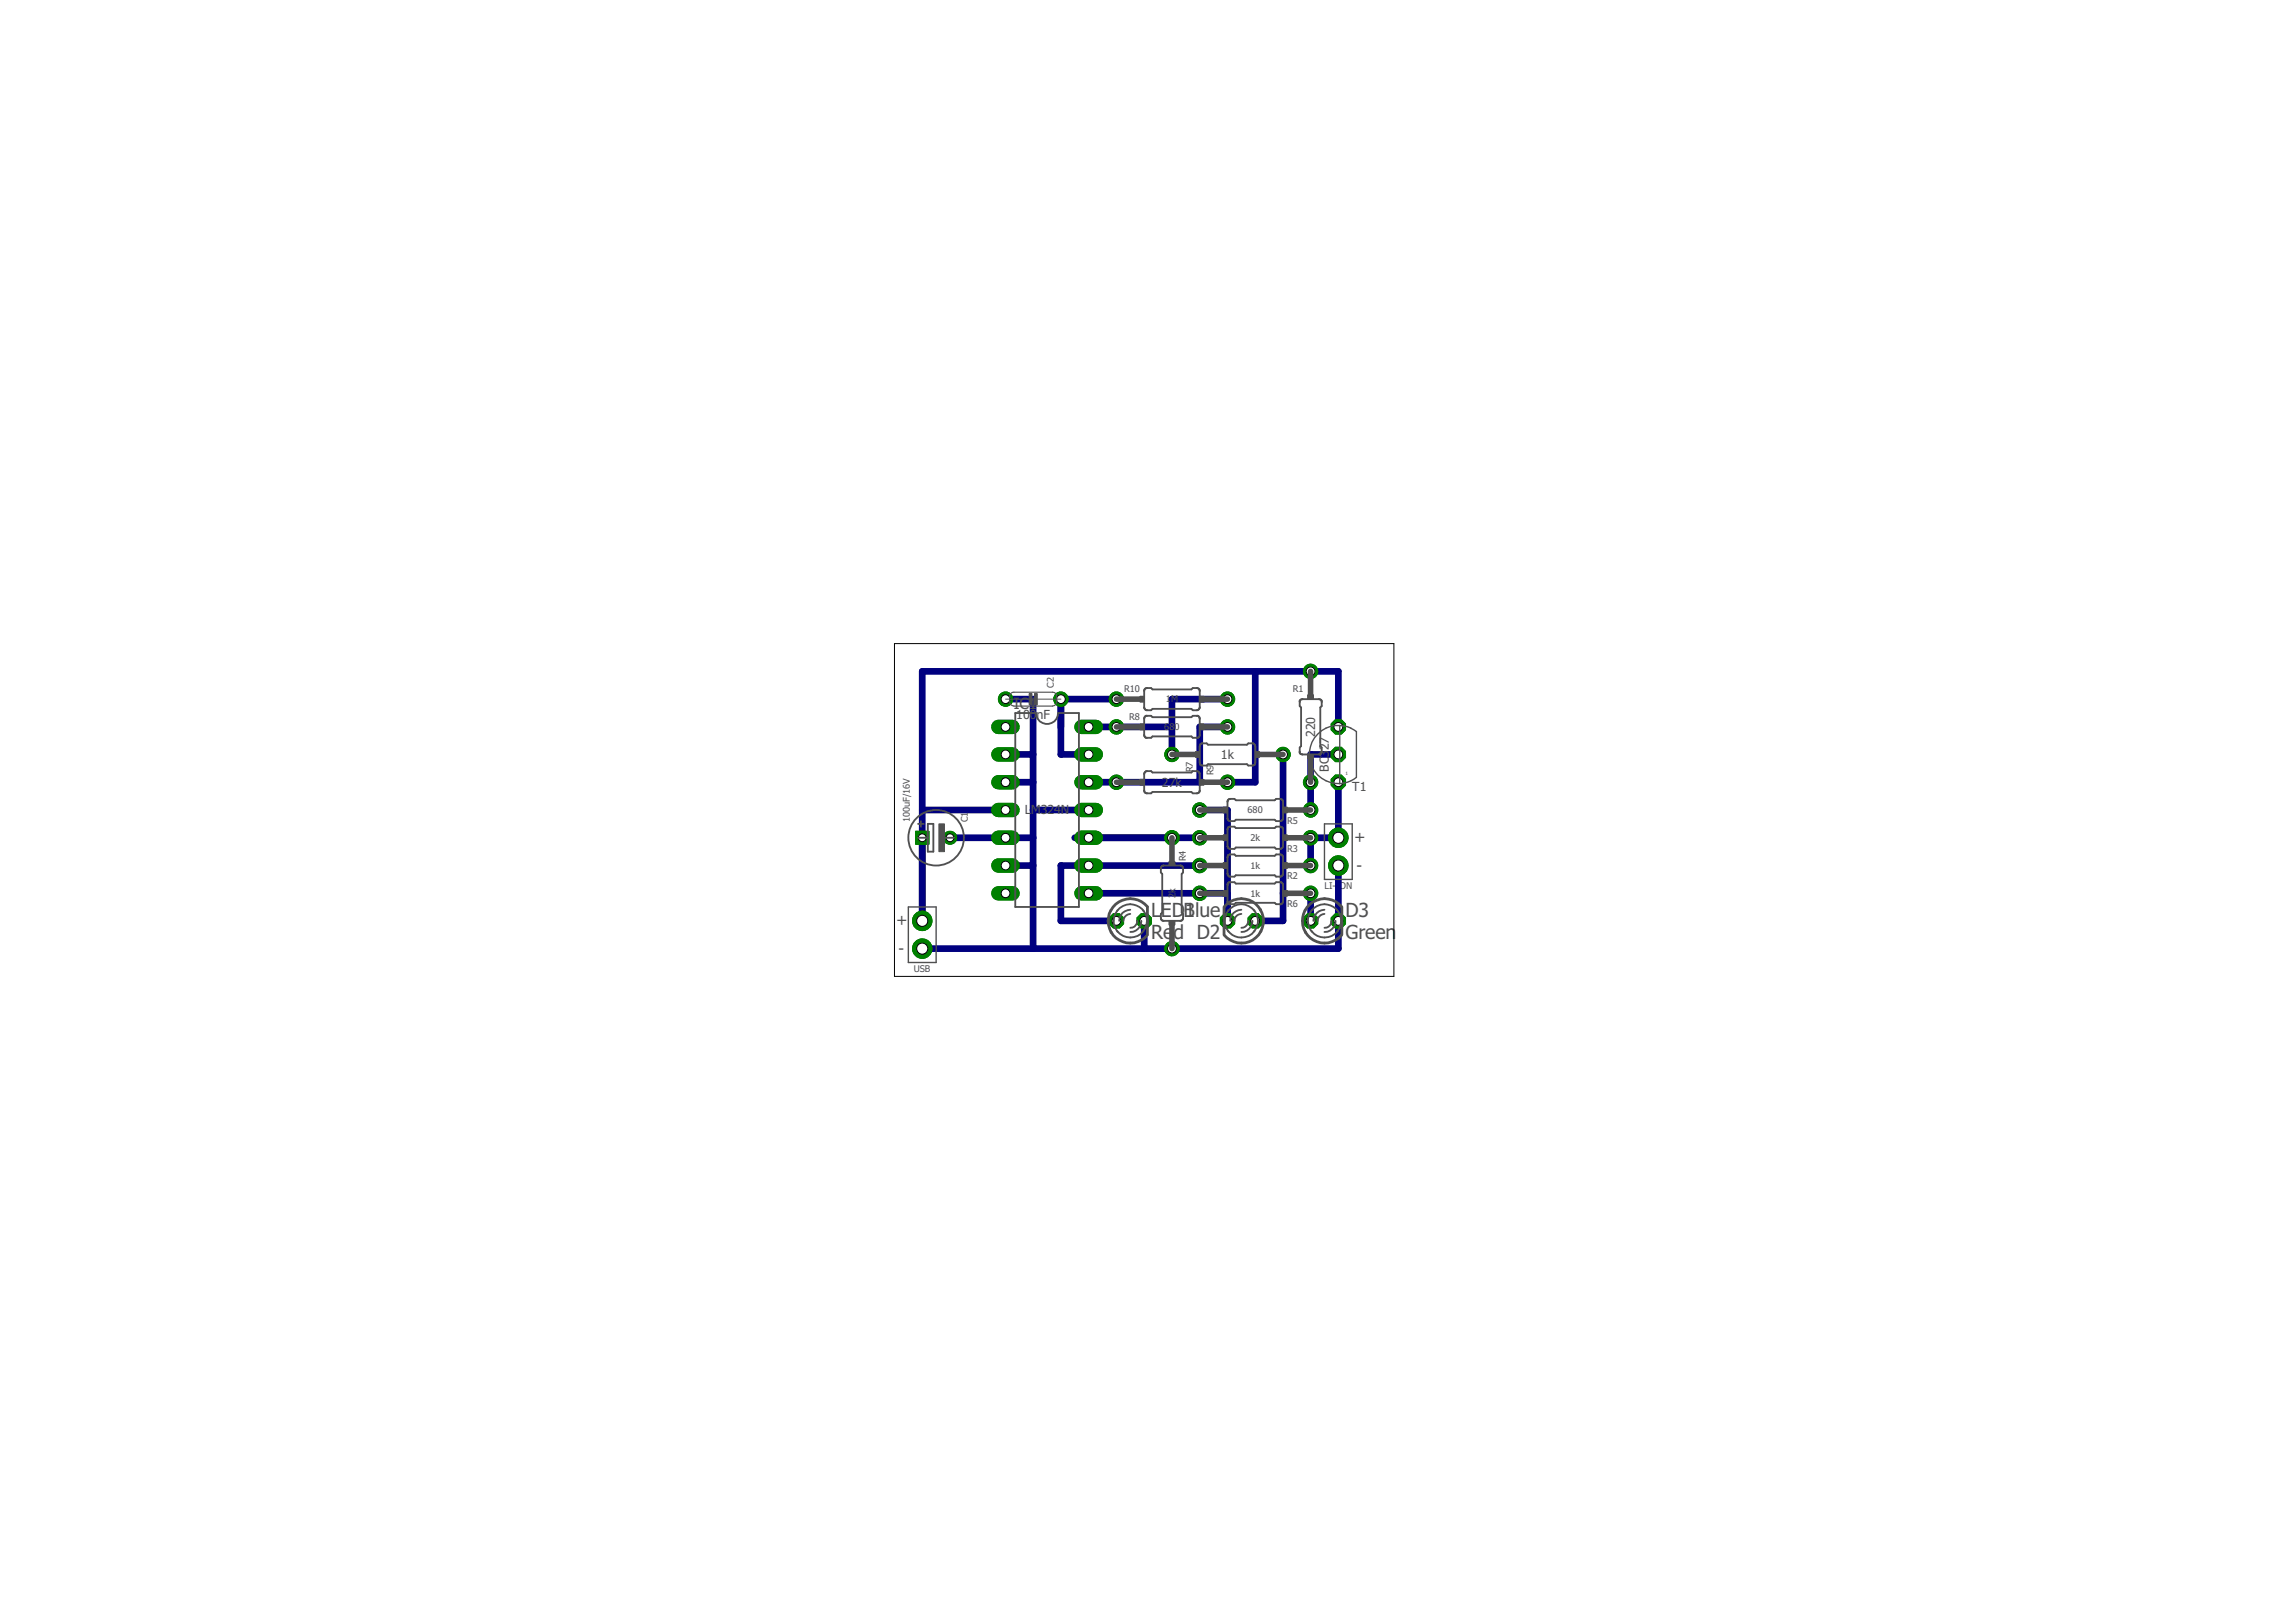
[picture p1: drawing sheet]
<svg xmlns="http://www.w3.org/2000/svg" width="210mm" height="148mm" viewBox="0 0 210 148" stroke-linecap="round" stroke-linejoin="round" font-family="sans-serif">
<defs><g id="words">
<g font-size="1.8" fill="#505050">
<text x="105.3" y="83.8">LEDBlue</text>
<text x="108.4" y="83.8">1</text>
<text x="123" y="83.8">D3</text>
<text x="105.3" y="85.9">Re</text>
<text x="107.3" y="85.9">d D2</text>
<text x="123" y="85.9">Green</text>
</g>
<g font-size="1.4" fill="#505050">
<text x="92.7" y="64.8">IC1</text>
<text x="124.8" y="77.1" transform="rotate(-90 124.8 77.1)">+</text>
<text x="124.1" y="79.7">-</text>
<text x="82.2" y="87.3">-</text>
<text x="83" y="84.7" transform="rotate(-90 83 84.7)">+</text>
</g>
<g font-size="1.1" fill="#505050">
<text x="93" y="65.8">100</text>
<text x="94.8" y="65.8">nF</text>
<text x="106.3" y="71.9">27k</text>
<text x="111.7" y="69.4">1k</text>
<text x="120.3" y="67.4" transform="rotate(-90 120.3 67.4)">220</text>
<text x="121.5" y="70.6" transform="rotate(-90 121.5 70.6)">BC327</text>
<text x="93.7" y="74.5">LM324N</text>
<text x="123.7" y="72.4">T1</text>
</g>
<g font-size=".8" fill="#505050">
<text x="96.4" y="62.9" transform="rotate(-90 96.4 62.9)">C2</text>
<text x="102.8" y="63.3">R10</text>
<text x="103.3" y="65.8">R8</text>
<text x="106.6" y="64.2">1M</text>
<text x="118.2" y="63.3">R1</text>
<text x="106.5" y="66.8">68</text>
<text x="107.4" y="66.8">0</text>
<text x="109.1" y="70.6" transform="rotate(-90 109.1 70.6)">R7</text>
<text x="111" y="70.9" transform="rotate(-90 111 70.9)">R9</text>
<text x="83.2" y="75.2" transform="rotate(-90 83.2 75.2)">100uF/16V</text>
<text x="88.5" y="75.2" transform="rotate(-90 88.5 75.2)">C1</text>
<text x="114.1" y="74.4">680</text>
<text x="114.4" y="76.9">2k</text>
<text x="117.7" y="77.9">R3</text>
<text x="117.7" y="75.4">R5</text>
<text x="107.5" y="82.1" transform="rotate(-90 107.5 82.1)">2</text>
<text x="107.5" y="81.7" transform="rotate(-90 107.5 81.7)">k</text>
<text x="108.5" y="78.8" transform="rotate(-90 108.5 78.8)">R4</text>
<text x="114.4" y="79.5">1k</text>
<text x="114.4" y="82">1k</text>
<text x="117.7" y="80.4">R2</text>
<text x="117.7" y="83">R6</text>
<text x="121.1" y="81.3">LI-I</text>
<text x="122.5" y="81.3">ON</text>
<text x="83.6" y="88.9">USB</text>
</g>
<text font-size=".4" fill="#505050" x="123" y="70.9">1</text>
</g></defs>
<g fill="none" stroke="#000080" stroke-width=".61">
<path d="M84.3 74.1h7.7M86.9 76.6h7.6M92 71.5h2.5M92 63.9h2.5v22.9M92 69h2.5M92 79.2h2.5M94.5 74.1h5.1M98.3 76.6h11.4M99.6 66.5h7.6M102.1 63.9h-5.1v5.1h2.6M109.7 74.1h2.6v10.1M109.7 79.2h-12.7v5h5.1"/>
<path d="M112.3 66.5h-2.6v5h-10.1M112.3 63.9h-5.1v5.1M114.8 61.4v10.1h-2.5M117.3 69v15.2h-2.5M122.4 66.5v-5.1h-38.1v22.8M122.4 71.5v5.1h-2.5v2.6M122.4 79.2v7.6h-38.1M122.4 69h-2.5v5.1M99.6 81.7h12.7M104.6 84.2v2.6M119.9 81.7v2.5"/>
</g>
<circle cx="86.9" cy="76.6" r=".61" fill="#008000" stroke="#008000" stroke-width=".09"/>
<circle cx="86.9" cy="76.6" r=".36" fill="#fff" stroke="#000" stroke-width=".09"/>
<path d="M83.7 76h1.3v1.2h-1.3z" fill="#008000" stroke="#008000" stroke-width=".09"/>
<circle cx="84.3" cy="76.6" r=".36" fill="#fff" stroke="#000" stroke-width=".09"/>
<circle cx="92" cy="63.9" r=".66" fill="#008000" stroke="#008000" stroke-width=".09"/>
<circle cx="92" cy="63.9" r=".4" fill="#fff" stroke="#000" stroke-width=".09"/>
<circle cx="97" cy="63.9" r=".66" fill="#008000" stroke="#008000" stroke-width=".09"/>
<circle cx="97" cy="63.9" r=".4" fill="#fff" stroke="#000" stroke-width=".09"/>
<circle cx="114.8" cy="84.2" r=".71" fill="#008000" stroke="#008000" stroke-width=".09"/>
<circle cx="114.8" cy="84.2" r=".4" fill="#fff" stroke="#000" stroke-width=".09"/>
<circle cx="112.3" cy="84.2" r=".71" fill="#008000" stroke="#008000" stroke-width=".09"/>
<circle cx="112.3" cy="84.2" r=".4" fill="#fff" stroke="#000" stroke-width=".09"/>
<circle cx="119.9" cy="84.2" r=".71" fill="#008000" stroke="#008000" stroke-width=".09"/>
<circle cx="119.9" cy="84.2" r=".4" fill="#fff" stroke="#000" stroke-width=".09"/>
<circle cx="122.4" cy="84.2" r=".71" fill="#008000" stroke="#008000" stroke-width=".09"/>
<circle cx="122.4" cy="84.2" r=".4" fill="#fff" stroke="#000" stroke-width=".09"/>
<path d="M91.3 66.5h1.3" fill="none" stroke="#008000" stroke-width="1.3"/>
<circle cx="92" cy="66.5" r=".4" fill="#fff" stroke="#000" stroke-width=".09"/>
<path d="M91.3 69h1.3" fill="none" stroke="#008000" stroke-width="1.3"/>
<circle cx="92" cy="69" r=".4" fill="#fff" stroke="#000" stroke-width=".09"/>
<path d="M91.3 81.7h1.3" fill="none" stroke="#008000" stroke-width="1.3"/>
<circle cx="92" cy="81.7" r=".4" fill="#fff" stroke="#000" stroke-width=".09"/>
<path d="M98.9 81.7h1.3" fill="none" stroke="#008000" stroke-width="1.3"/>
<circle cx="99.6" cy="81.7" r=".4" fill="#fff" stroke="#000" stroke-width=".09"/>
<path d="M91.3 71.5h1.3" fill="none" stroke="#008000" stroke-width="1.3"/>
<circle cx="92" cy="71.5" r=".4" fill="#fff" stroke="#000" stroke-width=".09"/>
<path d="M91.3 74.1h1.3" fill="none" stroke="#008000" stroke-width="1.3"/>
<circle cx="92" cy="74.1" r=".4" fill="#fff" stroke="#000" stroke-width=".09"/>
<path d="M91.3 79.2h1.3" fill="none" stroke="#008000" stroke-width="1.3"/>
<circle cx="92" cy="79.2" r=".4" fill="#fff" stroke="#000" stroke-width=".09"/>
<path d="M91.3 76.6h1.3" fill="none" stroke="#008000" stroke-width="1.3"/>
<circle cx="92" cy="76.6" r=".4" fill="#fff" stroke="#000" stroke-width=".09"/>
<path d="M98.9 79.2h1.3" fill="none" stroke="#008000" stroke-width="1.3"/>
<circle cx="99.6" cy="79.2" r=".4" fill="#fff" stroke="#000" stroke-width=".09"/>
<path d="M98.9 76.6h1.3" fill="none" stroke="#008000" stroke-width="1.3"/>
<circle cx="99.6" cy="76.6" r=".4" fill="#fff" stroke="#000" stroke-width=".09"/>
<path d="M98.9 74.1h1.3" fill="none" stroke="#008000" stroke-width="1.3"/>
<circle cx="99.6" cy="74.1" r=".4" fill="#fff" stroke="#000" stroke-width=".09"/>
<path d="M98.9 71.5h1.3" fill="none" stroke="#008000" stroke-width="1.3"/>
<circle cx="99.6" cy="71.5" r=".4" fill="#fff" stroke="#000" stroke-width=".09"/>
<path d="M98.9 69h1.3" fill="none" stroke="#008000" stroke-width="1.3"/>
<circle cx="99.6" cy="69" r=".4" fill="#fff" stroke="#000" stroke-width=".09"/>
<path d="M98.9 66.5h1.3" fill="none" stroke="#008000" stroke-width="1.3"/>
<circle cx="99.6" cy="66.5" r=".4" fill="#fff" stroke="#000" stroke-width=".09"/>
<circle cx="102.1" cy="84.2" r=".71" fill="#008000" stroke="#008000" stroke-width=".09"/>
<circle cx="102.1" cy="84.2" r=".4" fill="#fff" stroke="#000" stroke-width=".09"/>
<circle cx="104.6" cy="84.2" r=".71" fill="#008000" stroke="#008000" stroke-width=".09"/>
<circle cx="104.6" cy="84.2" r=".4" fill="#fff" stroke="#000" stroke-width=".09"/>
<circle cx="122.4" cy="79.2" r=".89" fill="#008000" stroke="#008000" stroke-width=".09"/>
<circle cx="122.4" cy="79.2" r=".51" fill="#fff" stroke="#000" stroke-width=".09"/>
<circle cx="122.4" cy="76.6" r=".89" fill="#008000" stroke="#008000" stroke-width=".09"/>
<circle cx="122.4" cy="76.6" r=".51" fill="#fff" stroke="#000" stroke-width=".09"/>
<circle cx="119.9" cy="61.4" r=".66" fill="#008000" stroke="#008000" stroke-width=".09"/>
<circle cx="119.9" cy="61.4" r=".4" fill="#fff" stroke="#000" stroke-width=".09"/>
<circle cx="119.9" cy="71.5" r=".66" fill="#008000" stroke="#008000" stroke-width=".09"/>
<circle cx="119.9" cy="71.5" r=".4" fill="#fff" stroke="#000" stroke-width=".09"/>
<circle cx="102.1" cy="63.9" r=".66" fill="#008000" stroke="#008000" stroke-width=".09"/>
<circle cx="102.1" cy="63.9" r=".4" fill="#fff" stroke="#000" stroke-width=".09"/>
<circle cx="112.3" cy="63.9" r=".66" fill="#008000" stroke="#008000" stroke-width=".09"/>
<circle cx="112.3" cy="63.9" r=".4" fill="#fff" stroke="#000" stroke-width=".09"/>
<circle cx="119.9" cy="79.2" r=".66" fill="#008000" stroke="#008000" stroke-width=".09"/>
<circle cx="119.9" cy="79.2" r=".4" fill="#fff" stroke="#000" stroke-width=".09"/>
<circle cx="109.7" cy="79.2" r=".66" fill="#008000" stroke="#008000" stroke-width=".09"/>
<circle cx="109.7" cy="79.2" r=".4" fill="#fff" stroke="#000" stroke-width=".09"/>
<circle cx="119.9" cy="76.6" r=".66" fill="#008000" stroke="#008000" stroke-width=".09"/>
<circle cx="119.9" cy="76.6" r=".4" fill="#fff" stroke="#000" stroke-width=".09"/>
<circle cx="109.7" cy="76.6" r=".66" fill="#008000" stroke="#008000" stroke-width=".09"/>
<circle cx="109.7" cy="76.6" r=".4" fill="#fff" stroke="#000" stroke-width=".09"/>
<circle cx="107.2" cy="76.6" r=".66" fill="#008000" stroke="#008000" stroke-width=".09"/>
<circle cx="107.2" cy="76.6" r=".4" fill="#fff" stroke="#000" stroke-width=".09"/>
<circle cx="107.2" cy="86.8" r=".66" fill="#008000" stroke="#008000" stroke-width=".09"/>
<circle cx="107.2" cy="86.8" r=".4" fill="#fff" stroke="#000" stroke-width=".09"/>
<circle cx="119.9" cy="74.1" r=".66" fill="#008000" stroke="#008000" stroke-width=".09"/>
<circle cx="119.9" cy="74.1" r=".4" fill="#fff" stroke="#000" stroke-width=".09"/>
<circle cx="109.7" cy="74.1" r=".66" fill="#008000" stroke="#008000" stroke-width=".09"/>
<circle cx="109.7" cy="74.1" r=".4" fill="#fff" stroke="#000" stroke-width=".09"/>
<circle cx="119.9" cy="81.7" r=".66" fill="#008000" stroke="#008000" stroke-width=".09"/>
<circle cx="119.9" cy="81.7" r=".4" fill="#fff" stroke="#000" stroke-width=".09"/>
<circle cx="109.7" cy="81.7" r=".66" fill="#008000" stroke="#008000" stroke-width=".09"/>
<circle cx="109.7" cy="81.7" r=".4" fill="#fff" stroke="#000" stroke-width=".09"/>
<circle cx="107.2" cy="69" r=".66" fill="#008000" stroke="#008000" stroke-width=".09"/>
<circle cx="107.2" cy="69" r=".4" fill="#fff" stroke="#000" stroke-width=".09"/>
<circle cx="117.3" cy="69" r=".66" fill="#008000" stroke="#008000" stroke-width=".09"/>
<circle cx="117.3" cy="69" r=".4" fill="#fff" stroke="#000" stroke-width=".09"/>
<circle cx="102.1" cy="66.5" r=".66" fill="#008000" stroke="#008000" stroke-width=".09"/>
<circle cx="102.1" cy="66.5" r=".4" fill="#fff" stroke="#000" stroke-width=".09"/>
<circle cx="112.3" cy="66.5" r=".66" fill="#008000" stroke="#008000" stroke-width=".09"/>
<circle cx="112.3" cy="66.5" r=".4" fill="#fff" stroke="#000" stroke-width=".09"/>
<circle cx="112.3" cy="71.5" r=".66" fill="#008000" stroke="#008000" stroke-width=".09"/>
<circle cx="112.3" cy="71.5" r=".4" fill="#fff" stroke="#000" stroke-width=".09"/>
<circle cx="102.1" cy="71.5" r=".66" fill="#008000" stroke="#008000" stroke-width=".09"/>
<circle cx="102.1" cy="71.5" r=".4" fill="#fff" stroke="#000" stroke-width=".09"/>
<circle cx="122.4" cy="66.5" r=".71" fill="#008000" stroke="#008000" stroke-width=".09"/>
<circle cx="122.4" cy="66.5" r=".4" fill="#fff" stroke="#000" stroke-width=".09"/>
<circle cx="122.4" cy="71.5" r=".71" fill="#008000" stroke="#008000" stroke-width=".09"/>
<circle cx="122.4" cy="71.5" r=".4" fill="#fff" stroke="#000" stroke-width=".09"/>
<circle cx="122.4" cy="69" r=".71" fill="#008000" stroke="#008000" stroke-width=".09"/>
<circle cx="122.4" cy="69" r=".4" fill="#fff" stroke="#000" stroke-width=".09"/>
<circle cx="84.3" cy="86.8" r=".89" fill="#008000" stroke="#008000" stroke-width=".09"/>
<circle cx="84.3" cy="86.8" r=".51" fill="#fff" stroke="#000" stroke-width=".09"/>
<circle cx="84.3" cy="84.2" r=".89" fill="#008000" stroke="#008000" stroke-width=".09"/>
<circle cx="84.3" cy="84.2" r=".51" fill="#fff" stroke="#000" stroke-width=".09"/>
<circle cx="86.9" cy="76.6" r=".61" fill="#008000" stroke="#008000" stroke-width=".09"/>
<circle cx="86.9" cy="76.6" r=".36" fill="#fff" stroke="#000" stroke-width=".09"/>
<path d="M83.7 76h1.3v1.2h-1.3z" fill="#008000" stroke="#008000" stroke-width=".09"/>
<circle cx="84.3" cy="76.6" r=".36" fill="#fff" stroke="#000" stroke-width=".09"/>
<circle cx="92" cy="63.9" r=".66" fill="#008000" stroke="#008000" stroke-width=".09"/>
<circle cx="92" cy="63.9" r=".4" fill="#fff" stroke="#000" stroke-width=".09"/>
<circle cx="97" cy="63.9" r=".66" fill="#008000" stroke="#008000" stroke-width=".09"/>
<circle cx="97" cy="63.9" r=".4" fill="#fff" stroke="#000" stroke-width=".09"/>
<circle cx="114.8" cy="84.2" r=".71" fill="#008000" stroke="#008000" stroke-width=".09"/>
<circle cx="114.8" cy="84.2" r=".4" fill="#fff" stroke="#000" stroke-width=".09"/>
<circle cx="112.3" cy="84.2" r=".71" fill="#008000" stroke="#008000" stroke-width=".09"/>
<circle cx="112.3" cy="84.2" r=".4" fill="#fff" stroke="#000" stroke-width=".09"/>
<circle cx="119.9" cy="84.2" r=".71" fill="#008000" stroke="#008000" stroke-width=".09"/>
<circle cx="119.9" cy="84.2" r=".4" fill="#fff" stroke="#000" stroke-width=".09"/>
<circle cx="122.4" cy="84.2" r=".71" fill="#008000" stroke="#008000" stroke-width=".09"/>
<circle cx="122.4" cy="84.2" r=".4" fill="#fff" stroke="#000" stroke-width=".09"/>
<path d="M91.3 66.5h1.3" fill="none" stroke="#008000" stroke-width="1.3"/>
<circle cx="92" cy="66.5" r=".4" fill="#fff" stroke="#000" stroke-width=".09"/>
<path d="M91.3 69h1.3" fill="none" stroke="#008000" stroke-width="1.3"/>
<circle cx="92" cy="69" r=".4" fill="#fff" stroke="#000" stroke-width=".09"/>
<path d="M91.3 81.7h1.3" fill="none" stroke="#008000" stroke-width="1.3"/>
<circle cx="92" cy="81.7" r=".4" fill="#fff" stroke="#000" stroke-width=".09"/>
<path d="M98.9 81.7h1.3" fill="none" stroke="#008000" stroke-width="1.3"/>
<circle cx="99.6" cy="81.7" r=".4" fill="#fff" stroke="#000" stroke-width=".09"/>
<path d="M91.3 71.5h1.3" fill="none" stroke="#008000" stroke-width="1.3"/>
<circle cx="92" cy="71.5" r=".4" fill="#fff" stroke="#000" stroke-width=".09"/>
<path d="M91.3 74.1h1.3" fill="none" stroke="#008000" stroke-width="1.3"/>
<circle cx="92" cy="74.1" r=".4" fill="#fff" stroke="#000" stroke-width=".09"/>
<path d="M91.3 79.2h1.3" fill="none" stroke="#008000" stroke-width="1.3"/>
<circle cx="92" cy="79.2" r=".4" fill="#fff" stroke="#000" stroke-width=".09"/>
<path d="M91.3 76.6h1.3" fill="none" stroke="#008000" stroke-width="1.3"/>
<circle cx="92" cy="76.6" r=".4" fill="#fff" stroke="#000" stroke-width=".09"/>
<path d="M98.9 79.2h1.3" fill="none" stroke="#008000" stroke-width="1.3"/>
<circle cx="99.6" cy="79.2" r=".4" fill="#fff" stroke="#000" stroke-width=".09"/>
<path d="M98.9 76.6h1.3" fill="none" stroke="#008000" stroke-width="1.3"/>
<circle cx="99.6" cy="76.6" r=".4" fill="#fff" stroke="#000" stroke-width=".09"/>
<path d="M98.9 74.1h1.3" fill="none" stroke="#008000" stroke-width="1.3"/>
<circle cx="99.6" cy="74.1" r=".4" fill="#fff" stroke="#000" stroke-width=".09"/>
<path d="M98.9 71.5h1.3" fill="none" stroke="#008000" stroke-width="1.3"/>
<circle cx="99.6" cy="71.5" r=".4" fill="#fff" stroke="#000" stroke-width=".09"/>
<path d="M98.9 69h1.3" fill="none" stroke="#008000" stroke-width="1.3"/>
<circle cx="99.6" cy="69" r=".4" fill="#fff" stroke="#000" stroke-width=".09"/>
<path d="M98.9 66.5h1.3" fill="none" stroke="#008000" stroke-width="1.3"/>
<circle cx="99.6" cy="66.5" r=".4" fill="#fff" stroke="#000" stroke-width=".09"/>
<circle cx="102.1" cy="84.2" r=".71" fill="#008000" stroke="#008000" stroke-width=".09"/>
<circle cx="102.1" cy="84.2" r=".4" fill="#fff" stroke="#000" stroke-width=".09"/>
<circle cx="104.6" cy="84.2" r=".71" fill="#008000" stroke="#008000" stroke-width=".09"/>
<circle cx="104.6" cy="84.2" r=".4" fill="#fff" stroke="#000" stroke-width=".09"/>
<circle cx="122.4" cy="79.2" r=".89" fill="#008000" stroke="#008000" stroke-width=".09"/>
<circle cx="122.4" cy="79.2" r=".51" fill="#fff" stroke="#000" stroke-width=".09"/>
<circle cx="122.4" cy="76.6" r=".89" fill="#008000" stroke="#008000" stroke-width=".09"/>
<circle cx="122.4" cy="76.6" r=".51" fill="#fff" stroke="#000" stroke-width=".09"/>
<circle cx="119.9" cy="61.4" r=".66" fill="#008000" stroke="#008000" stroke-width=".09"/>
<circle cx="119.9" cy="61.4" r=".4" fill="#fff" stroke="#000" stroke-width=".09"/>
<circle cx="119.9" cy="71.5" r=".66" fill="#008000" stroke="#008000" stroke-width=".09"/>
<circle cx="119.9" cy="71.5" r=".4" fill="#fff" stroke="#000" stroke-width=".09"/>
<circle cx="102.1" cy="63.9" r=".66" fill="#008000" stroke="#008000" stroke-width=".09"/>
<circle cx="102.1" cy="63.9" r=".4" fill="#fff" stroke="#000" stroke-width=".09"/>
<circle cx="112.3" cy="63.9" r=".66" fill="#008000" stroke="#008000" stroke-width=".09"/>
<circle cx="112.3" cy="63.9" r=".4" fill="#fff" stroke="#000" stroke-width=".09"/>
<circle cx="119.9" cy="79.2" r=".66" fill="#008000" stroke="#008000" stroke-width=".09"/>
<circle cx="119.9" cy="79.2" r=".4" fill="#fff" stroke="#000" stroke-width=".09"/>
<circle cx="109.7" cy="79.2" r=".66" fill="#008000" stroke="#008000" stroke-width=".09"/>
<circle cx="109.7" cy="79.2" r=".4" fill="#fff" stroke="#000" stroke-width=".09"/>
<circle cx="119.9" cy="76.6" r=".66" fill="#008000" stroke="#008000" stroke-width=".09"/>
<circle cx="119.9" cy="76.6" r=".4" fill="#fff" stroke="#000" stroke-width=".09"/>
<circle cx="109.7" cy="76.6" r=".66" fill="#008000" stroke="#008000" stroke-width=".09"/>
<circle cx="109.7" cy="76.6" r=".4" fill="#fff" stroke="#000" stroke-width=".09"/>
<circle cx="107.2" cy="76.6" r=".66" fill="#008000" stroke="#008000" stroke-width=".09"/>
<circle cx="107.2" cy="76.6" r=".4" fill="#fff" stroke="#000" stroke-width=".09"/>
<circle cx="107.2" cy="86.8" r=".66" fill="#008000" stroke="#008000" stroke-width=".09"/>
<circle cx="107.2" cy="86.8" r=".4" fill="#fff" stroke="#000" stroke-width=".09"/>
<circle cx="119.9" cy="74.1" r=".66" fill="#008000" stroke="#008000" stroke-width=".09"/>
<circle cx="119.9" cy="74.1" r=".4" fill="#fff" stroke="#000" stroke-width=".09"/>
<circle cx="109.7" cy="74.1" r=".66" fill="#008000" stroke="#008000" stroke-width=".09"/>
<circle cx="109.7" cy="74.1" r=".4" fill="#fff" stroke="#000" stroke-width=".09"/>
<circle cx="119.9" cy="81.7" r=".66" fill="#008000" stroke="#008000" stroke-width=".09"/>
<circle cx="119.9" cy="81.7" r=".4" fill="#fff" stroke="#000" stroke-width=".09"/>
<circle cx="109.7" cy="81.7" r=".66" fill="#008000" stroke="#008000" stroke-width=".09"/>
<circle cx="109.7" cy="81.7" r=".4" fill="#fff" stroke="#000" stroke-width=".09"/>
<circle cx="107.2" cy="69" r=".66" fill="#008000" stroke="#008000" stroke-width=".09"/>
<circle cx="107.2" cy="69" r=".4" fill="#fff" stroke="#000" stroke-width=".09"/>
<circle cx="117.3" cy="69" r=".66" fill="#008000" stroke="#008000" stroke-width=".09"/>
<circle cx="117.3" cy="69" r=".4" fill="#fff" stroke="#000" stroke-width=".09"/>
<circle cx="102.1" cy="66.5" r=".66" fill="#008000" stroke="#008000" stroke-width=".09"/>
<circle cx="102.1" cy="66.5" r=".4" fill="#fff" stroke="#000" stroke-width=".09"/>
<circle cx="112.3" cy="66.5" r=".66" fill="#008000" stroke="#008000" stroke-width=".09"/>
<circle cx="112.3" cy="66.5" r=".4" fill="#fff" stroke="#000" stroke-width=".09"/>
<circle cx="112.3" cy="71.5" r=".66" fill="#008000" stroke="#008000" stroke-width=".09"/>
<circle cx="112.3" cy="71.5" r=".4" fill="#fff" stroke="#000" stroke-width=".09"/>
<circle cx="102.1" cy="71.5" r=".66" fill="#008000" stroke="#008000" stroke-width=".09"/>
<circle cx="102.1" cy="71.5" r=".4" fill="#fff" stroke="#000" stroke-width=".09"/>
<circle cx="122.4" cy="66.5" r=".71" fill="#008000" stroke="#008000" stroke-width=".09"/>
<circle cx="122.4" cy="66.5" r=".4" fill="#fff" stroke="#000" stroke-width=".09"/>
<circle cx="122.4" cy="71.5" r=".71" fill="#008000" stroke="#008000" stroke-width=".09"/>
<circle cx="122.4" cy="71.5" r=".4" fill="#fff" stroke="#000" stroke-width=".09"/>
<circle cx="122.4" cy="69" r=".71" fill="#008000" stroke="#008000" stroke-width=".09"/>
<circle cx="122.4" cy="69" r=".4" fill="#fff" stroke="#000" stroke-width=".09"/>
<circle cx="84.3" cy="86.8" r=".89" fill="#008000" stroke="#008000" stroke-width=".09"/>
<circle cx="84.3" cy="86.8" r=".51" fill="#fff" stroke="#000" stroke-width=".09"/>
<circle cx="84.3" cy="84.2" r=".89" fill="#008000" stroke="#008000" stroke-width=".09"/>
<circle cx="84.3" cy="84.2" r=".51" fill="#fff" stroke="#000" stroke-width=".09"/>
<g fill="none" stroke="#505050" stroke-width=".17">
<path d="M84 75.4h.5M84 76.6h.9M84.2 75.1v.5M84.9 75.4h.5v2.5h-.5zM86.3 76.6h1M92.9 65.2h1.8a1.02 1.02 0 0 0 1.1 1 1.02 1.02 0 0 0 1-1h1.9v17.8h-5.8zM104.7 63l.6-.1 .1 .2h3.6l.1-.2h.5l.1 .3v1.6l-.2 .2h-.4l-.1-.2h-3.6l-.1 .2-.5-.1-.2-.2v-1.5zM104.7 65.5h.6l.1 .1h3.6l.1-.1h.5l.1 .2v1.6l-.1 .2h-.5l-.1-.1h-3.6l-.1 .1h-.5l-.2-.3v-1.5zM104.7 70.6l.6-.1 .1 .2h3.6l.1-.2h.5l.1 .3v1.6l-.2 .2h-.4l-.1-.2h-3.6l-.1 .2-.5-.1-.2-.2v-1.5zM106.3 79.2h1.6l.3 .1v.5l-.1 .1v3.6l.1 .1v.4l-.1 .2h-1.7l-.2-.1v-.5l.1-.1v-3.6l-.1-.1zM109.8 68.1l.6-.1 .1 .1h3.5l.2-.1h.4l.2 .2v1.6l-.2 .2h-.4l-.2-.1h-3.5a.65 .65 0 0 1-.7 .1l-.1-.2zM112.3 78.2a.65 .65 0 0 1 .7 .1h3.6l.1-.2 .5 .1 .1 .2v1.6l-.2 .2h-.4l-.1-.1h-3.6l-.1 .1h-.5l-.1-.3z"/>
<path d="M112.3 75.7a.65 .65 0 0 1 .7 0h3.6l.1-.1h.5l.1 .3v1.6l-.2 .1h-.4l-.1-.1h-3.6l-.1 .1h-.5l-.1-.2zM112.3 73.2l.6-.1 .1 .1h3.6l.1-.1h.5l.1 .2v1.7l-.2 .1h-.4l-.1-.1h-3.6l-.1 .1h-.5l-.1-.3zM118.9 64l.2-.1 1.7 .1a.65 .65 0 0 1 0 .7v3.5a.65 .65 0 0 1 0 .7l-.2 .1-1.7-.1a.65 .65 0 0 1 .1-.7v-3.5a.65 .65 0 0 1-.1-.7zM102.2 83.3a1.5 1.5 0 0 1 2.4 .1M102.2 85.2a1.52 1.52 0 0 0 2.4 0M102.2 83.2a1.52 1.52 0 0 0 0 2M103.4 83.6a.67 .67 0 0 0-.7 .6M103.4 83.2a1.01 1.01 0 0 0-1 1M104 84.2a.63 .63 0 0 1-.6 .7M104.4 84.2a1.01 1.01 0 0 1-1 1M104.5 83.2a1.5 1.5 0 0 1 0 2M112.3 85.1a1.51 1.51 0 0 0 2.4 0"/>
<path d="M112.3 83.3a1.52 1.52 0 0 1 2.4 0M112.3 80.8a.65 .65 0 0 1 .7 0h3.6l.1-.1h.5l.1 .2v1.5l-.1 .3h-.5l-.1-.1h-3.6a.65 .65 0 0 1-.7 0v-.2zM112.4 83.2a1.56 1.56 0 0 0 0 2M113.5 83.6a.63 .63 0 0 0-.6 .6M113.5 83.2a1.01 1.01 0 0 0-1 1M114.2 84.2a.63 .63 0 0 1-.7 .7M114.6 84.2a1.01 1.01 0 0 1-1.1 1M114.7 83.2a1.51 1.51 0 0 1 0 2M119.9 83.3a1.5 1.5 0 0 1 2.5 .1M120 85.2a1.5 1.5 0 0 0 2.3 0M120 83.2a1.49 1.49 0 0 0 0 2M121.1 83.6a.67 .67 0 0 0-.6 .6"/>
<path d="M121.1 83.2a1.05 1.05 0 0 0-1 1M121.8 84.2a.6 .6 0 0 1-.7 .7M122.2 84.2a1.01 1.01 0 0 1-1.1 1M122.3 83.2a1.52 1.52 0 0 1 0 2"/>
<circle cx="85.6" cy="76.6" r="2.54"/>
</g>
<path d="M92.5 63.4l.2-.1h3.6a.36 .36 0 0 1 .3 .4v.5a.4 .4 0 0 1-.3 .4h-3.6a.4 .4 0 0 1-.3-.4v-.5z" fill="none" stroke="#505050" stroke-width=".11"/>
<g fill="#505050" stroke="#505050" stroke-width=".09">
<path d="M94.1 63.4h.3v1.1h-.3z"/>
<path d="M94.6 63.4h.3v1.1h-.3z"/>
<path d="M119.6 69h.5v.4h-.5z"/>
<path d="M119.6 63.6h.5v.3h-.5z"/>
<path d="M109.7 63.7h.4v.5h-.4z"/>
<path d="M104.3 63.7h.3v.5h-.3z"/>
<path d="M111.9 78.9h.4v.5h-.4z"/>
<path d="M117.3 78.9h.4v.5h-.4z"/>
<path d="M111.9 76.4h.4v.5h-.4z"/>
<path d="M117.3 76.4h.4v.5h-.4z"/>
<path d="M106.9 84.2h.5v.4h-.5z"/>
<path d="M106.9 78.8h.5v.4h-.5z"/>
<path d="M111.9 73.8h.4v.5h-.4z"/>
<path d="M117.3 73.8h.4v.5h-.4z"/>
<path d="M111.9 81.4h.4v.6h-.4z"/>
<path d="M117.3 81.4h.4v.6h-.4z"/>
<path d="M114.8 68.7h.4v.6h-.4z"/>
<path d="M109.3 68.7h.4v.6h-.4z"/>
<path d="M109.7 66.2h.4v.5h-.4z"/>
<path d="M104.3 66.2h.3v.5h-.3z"/>
<path d="M104.3 71.3h.3v.5h-.3z"/>
<path d="M109.7 71.3h.4v.5h-.4z"/>
<path d="M85.9 75.4h.5v2.5h-.5z"/>
</g>
<path d="M101.6 85.2a2.01 2.01 0 0 0 3.3 .3M104.9 82.9a2.04 2.04 0 0 0-2.7-.3 2.04 2.04 0 0 0-.6 2.7M104.9 83v2.5M112 83v2.5M112 82.9a2.01 2.01 0 0 1 3.3 .3M115.3 83.2a1.96 1.96 0 0 1 0 2M115.3 85.2a2.01 2.01 0 0 1-3.3 .3M119.4 85.2a2.03 2.03 0 0 0 3.3 .3M122.7 82.9a2.03 2.03 0 0 0-2.7-.3 2.03 2.03 0 0 0-.6 2.7M122.7 83v2.5" fill="none" stroke="#505050" stroke-width=".25"/>
<path d="M121.1 75.4h2.6v5h-2.6zM122.5 66.4a2.66 2.66 0 0 0-2.8 2.6 2.66 2.66 0 0 0 2.8 2.7M122.5 66.4a2.41 2.41 0 0 1 1.6 .5v4.2l-.9 .4-.7 .2M122.5 66.4v5.3M83.1 83h2.5v5h-2.5z" fill="none" stroke="#505050" stroke-width=".13"/>
<path d="M92 63.9h2.1M94.9 63.9h2.1" fill="none" stroke="#505050" stroke-width=".09"/>
<g fill="none" stroke="#505050" stroke-width=".51">
<path d="M102.1 63.9h2.2M102.1 66.5h2.2M102.1 71.5h2.2M107.2 76.6v2.2M107.2 69h2.1M109.7 79.2h2.2M109.7 76.6h2.2M109.7 74.1h2.2M110.1 63.9h2.2M110.1 66.5h2.2M110.1 71.5h2.2M115.2 69h2.1"/>
<path d="M117.7 79.2h2.2M117.7 76.6h2.2M117.7 74.1h2.2M119.9 61.4v2.2M119.9 69.4v2.1M107.2 84.6v2.2M109.7 81.7h2.2M117.7 81.7h2.2"/>
</g>
<path d="M81.8 58.9h45.7v30.4h-45.7z" fill="none" stroke="#000" stroke-width=".09"/>
<use href="#words"/>
</svg>
